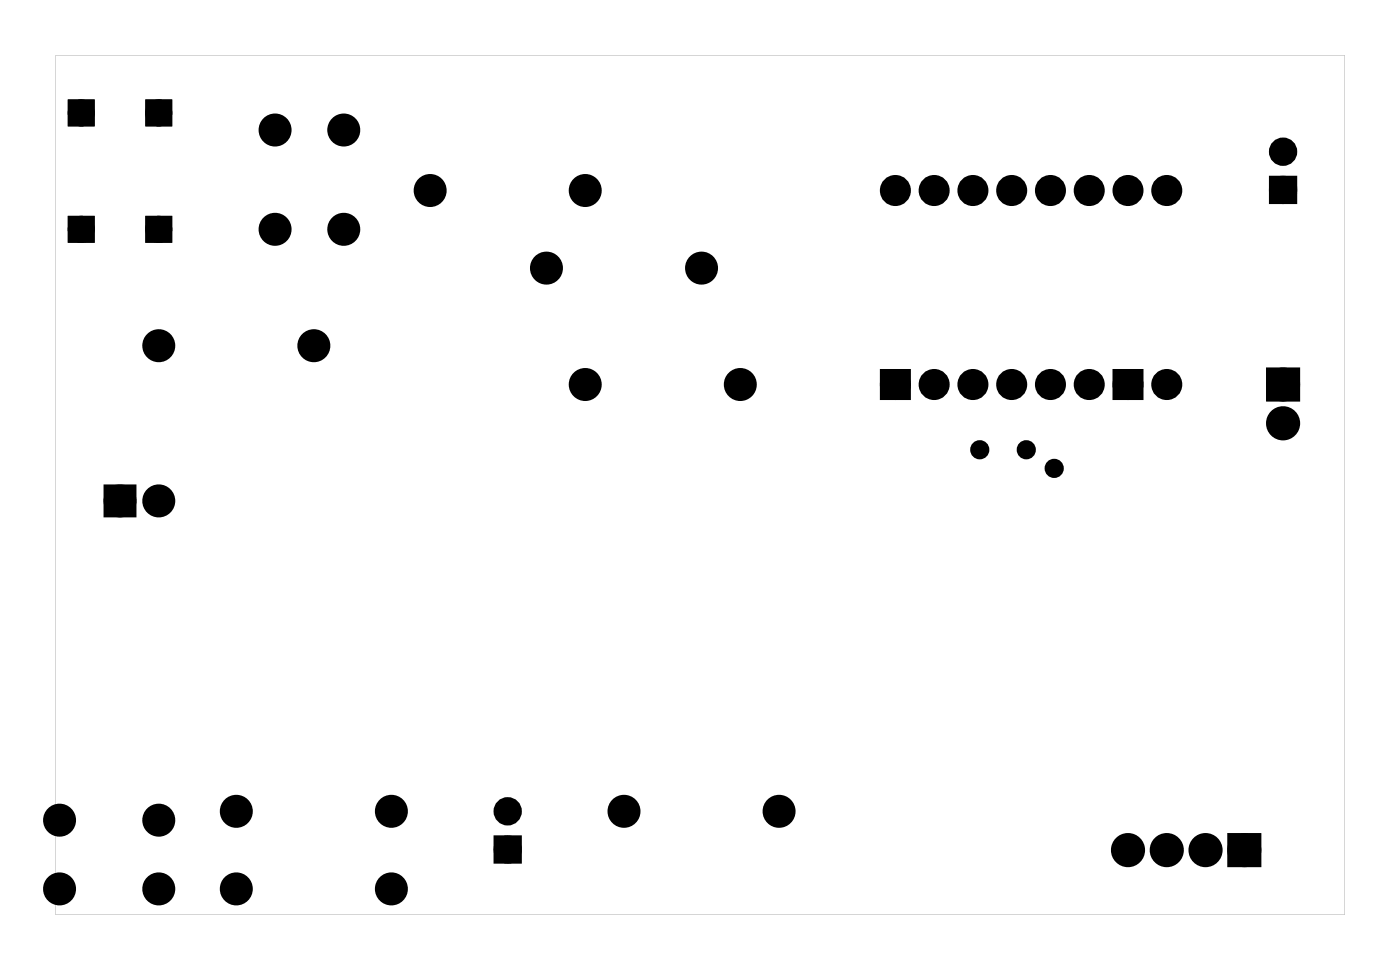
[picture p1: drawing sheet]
<svg xmlns="http://www.w3.org/2000/svg" width="92mm" height="63mm" viewBox="0 0 92 63" stroke-linecap="round" stroke-linejoin="round" font-family="sans-serif">
<g fill="#000">
<path d="M83.5 11.8h1.2v1.2h-1.2zM7.2 32.1h1.4v1.4h-1.4zM58 24.5h1.3v1.3h-1.3zM73.3 24.5h1.2v1.3h-1.2zM83.3 24.4h1.5v1.5h-1.5zM32.7 55h1.2v1.2h-1.2zM80.8 54.9h1.5v1.5h-1.5z"/>
<path d="M3.6 3.6h84.5v56.3h-84.5zM3.6 3.6v56.3h84.5v-56.3z"/>
<path d="M4.6 6.6h1.5v1.5h-1.5zM4.8 7.4a.5 .5 0 0 0 1 0 .5 .5 0 0 0-1 0z"/>
<path d="M4.6 14.3h1.5v1.5h-1.5zM4.8 15a.5 .5 0 0 0 1 0 .5 .5 0 0 0-1 0z"/>
<path d="M4.6 6.6h1.5v1.5h-1.5zM4.8 7.4a.5 .5 0 0 0 1 0 .5 .5 0 0 0-1 0z"/>
<path d="M4.6 14.3h1.5v1.5h-1.5zM4.8 15a.5 .5 0 0 0 1 0 .5 .5 0 0 0-1 0z"/>
<path d="M9.6 6.6h1.6v1.5h-1.6zM9.9 7.4a.5 .5 0 0 0 1 0 .5 .5 0 0 0-1 0z"/>
<path d="M9.6 14.3h1.6v1.5h-1.6zM9.9 15a.5 .5 0 0 0 1 0 .5 .5 0 0 0-1 0z"/>
<path d="M9.6 6.6h1.6v1.5h-1.6zM9.9 7.4a.5 .5 0 0 0 1 0 .5 .5 0 0 0-1 0z"/>
<path d="M9.6 14.3h1.6v1.5h-1.6zM9.9 15a.5 .5 0 0 0 1 0 .5 .5 0 0 0-1 0z"/>
</g>
<g fill="#000">
<circle cx="5.3" cy="15" r=".63"/>
<circle cx="5.3" cy="7.4" r=".63"/>
<circle cx="10.4" cy="15" r=".63"/>
<circle cx="10.4" cy="7.4" r=".63"/>
<circle cx="18" cy="15" r=".7"/>
<circle cx="18" cy="8.5" r=".7"/>
<circle cx="22.5" cy="15" r=".7"/>
<circle cx="22.5" cy="8.5" r=".7"/>
<circle cx="28.2" cy="12.5" r=".7"/>
<circle cx="35.8" cy="17.6" r=".7"/>
<circle cx="38.3" cy="12.5" r=".7"/>
<circle cx="46" cy="17.6" r=".7"/>
<circle cx="58.7" cy="12.5" r=".64"/>
<circle cx="61.2" cy="12.5" r=".64"/>
<circle cx="63.7" cy="12.5" r=".64"/>
<circle cx="66.3" cy="12.5" r=".64"/>
<circle cx="68.8" cy="12.5" r=".64"/>
<circle cx="71.4" cy="12.5" r=".64"/>
<circle cx="73.9" cy="12.5" r=".64"/>
<circle cx="76.4" cy="12.5" r=".64"/>
<circle cx="84.1" cy="9.9" r=".6"/>
<circle cx="84.1" cy="12.4" r=".6"/>
<circle cx="7.9" cy="32.8" r=".7"/>
<circle cx="10.4" cy="32.8" r=".7"/>
<circle cx="10.4" cy="22.6" r=".7"/>
<circle cx="20.6" cy="22.6" r=".7"/>
<circle cx="38.3" cy="25.2" r=".7"/>
<circle cx="48.5" cy="25.2" r=".7"/>
<circle cx="58.7" cy="25.2" r=".64"/>
<circle cx="61.2" cy="25.2" r=".64"/>
<circle cx="63.7" cy="25.2" r=".64"/>
<circle cx="64.2" cy="29.4" r=".35"/>
<circle cx="66.3" cy="25.2" r=".64"/>
<circle cx="67.2" cy="29.4" r=".35"/>
<circle cx="68.8" cy="25.2" r=".64"/>
<circle cx="69.1" cy="30.7" r=".35"/>
<circle cx="71.4" cy="25.2" r=".64"/>
<circle cx="73.9" cy="25.2" r=".64"/>
<circle cx="76.4" cy="25.2" r=".64"/>
<circle cx="84.1" cy="27.7" r=".74"/>
<circle cx="84.1" cy="25.2" r=".74"/>
<circle cx="3.9" cy="53.7" r=".7"/>
<circle cx="3.9" cy="58.2" r=".7"/>
<circle cx="10.4" cy="53.7" r=".7"/>
<circle cx="10.4" cy="58.2" r=".7"/>
<circle cx="15.5" cy="53.1" r=".7"/>
<circle cx="15.5" cy="58.2" r=".7"/>
<circle cx="25.6" cy="53.1" r=".7"/>
<circle cx="25.6" cy="58.2" r=".7"/>
<circle cx="33.3" cy="55.6" r=".6"/>
<circle cx="33.3" cy="53.1" r=".6"/>
<circle cx="40.9" cy="53.1" r=".7"/>
<circle cx="51" cy="53.1" r=".7"/>
<circle cx="73.9" cy="55.7" r=".74"/>
<circle cx="76.4" cy="55.7" r=".74"/>
<circle cx="79" cy="55.7" r=".74"/>
<circle cx="81.5" cy="55.7" r=".74"/>
</g>
<g fill="none" stroke="#000" stroke-width=".76" stroke-linecap="butt">
<path d="M7.2 32.1h1.4v1.4h-1.4zM58 24.5h1.3v1.3h-1.3zM73.3 24.5h1.2v1.3h-1.2zM83.3 24.4h1.5v1.5h-1.5zM80.8 54.9h1.5v1.5h-1.5z"/>
<circle cx="18" cy="15" r=".7"/>
<circle cx="18" cy="8.5" r=".7"/>
<circle cx="22.5" cy="15" r=".7"/>
<circle cx="22.5" cy="8.5" r=".7"/>
<circle cx="28.2" cy="12.5" r=".7"/>
<circle cx="35.8" cy="17.6" r=".7"/>
<circle cx="38.3" cy="12.5" r=".7"/>
<circle cx="46" cy="17.6" r=".7"/>
<circle cx="58.7" cy="12.5" r=".64"/>
<circle cx="61.2" cy="12.5" r=".64"/>
<circle cx="63.7" cy="12.5" r=".64"/>
<circle cx="66.3" cy="12.5" r=".64"/>
<circle cx="68.8" cy="12.5" r=".64"/>
<circle cx="71.4" cy="12.5" r=".64"/>
<circle cx="73.9" cy="12.5" r=".64"/>
<circle cx="76.4" cy="12.5" r=".64"/>
<circle cx="7.9" cy="32.8" r=".7"/>
<circle cx="10.4" cy="32.8" r=".7"/>
<circle cx="10.4" cy="22.6" r=".7"/>
<circle cx="20.6" cy="22.6" r=".7"/>
<circle cx="38.3" cy="25.2" r=".7"/>
<circle cx="48.5" cy="25.2" r=".7"/>
<circle cx="58.7" cy="25.2" r=".64"/>
<circle cx="61.2" cy="25.2" r=".64"/>
<circle cx="63.7" cy="25.2" r=".64"/>
<circle cx="66.3" cy="25.2" r=".64"/>
<circle cx="68.8" cy="25.2" r=".64"/>
<circle cx="71.4" cy="25.2" r=".64"/>
<circle cx="73.9" cy="25.2" r=".64"/>
<circle cx="76.4" cy="25.2" r=".64"/>
<circle cx="84.1" cy="27.7" r=".74"/>
<circle cx="84.1" cy="25.2" r=".74"/>
<circle cx="3.9" cy="58.2" r=".7"/>
<circle cx="3.9" cy="53.7" r=".7"/>
<circle cx="10.4" cy="58.2" r=".7"/>
<circle cx="10.4" cy="53.7" r=".7"/>
<circle cx="15.5" cy="58.2" r=".7"/>
<circle cx="15.5" cy="53.1" r=".7"/>
<circle cx="25.6" cy="58.2" r=".7"/>
<circle cx="25.6" cy="53.1" r=".7"/>
<circle cx="40.9" cy="53.1" r=".7"/>
<circle cx="51" cy="53.1" r=".7"/>
<circle cx="73.9" cy="55.7" r=".74"/>
<circle cx="76.4" cy="55.7" r=".74"/>
<circle cx="79" cy="55.7" r=".74"/>
<circle cx="81.5" cy="55.7" r=".74"/>
</g>
<g fill="none" stroke="#000" stroke-width=".65" stroke-linecap="butt">
<path d="M83.5 11.8h1.2v1.2h-1.2zM32.7 55h1.2v1.2h-1.2z"/>
<circle cx="84.1" cy="12.4" r=".6"/>
<circle cx="84.1" cy="9.9" r=".6"/>
<circle cx="33.3" cy="55.6" r=".6"/>
<circle cx="33.3" cy="53.1" r=".6"/>
</g>
<g fill="none" stroke="#000" stroke-width=".51">
<circle cx="5.3" cy="7.4" r=".63"/>
<circle cx="5.3" cy="15" r=".63"/>
<circle cx="10.4" cy="7.4" r=".63"/>
<circle cx="10.4" cy="15" r=".63"/>
</g>
<g fill="none" stroke="#000" stroke-width=".25">
<path d="M4.6 6.6h1.5v1.5h-1.5zM4.6 14.3h1.5v1.5h-1.5zM9.6 6.6h1.6v1.5h-1.6zM9.6 14.3h1.6v1.5h-1.6z"/>
<circle cx="5.3" cy="7.4" r=".5"/>
<circle cx="5.3" cy="15" r=".5"/>
<circle cx="10.4" cy="15" r=".5"/>
<circle cx="10.4" cy="7.4" r=".5"/>
</g>
<g fill="none" stroke="#000" stroke-width=".55">
<circle cx="64.2" cy="29.4" r=".35"/>
<circle cx="67.2" cy="29.4" r=".35"/>
<circle cx="69.1" cy="30.7" r=".35"/>
</g>
</svg>
